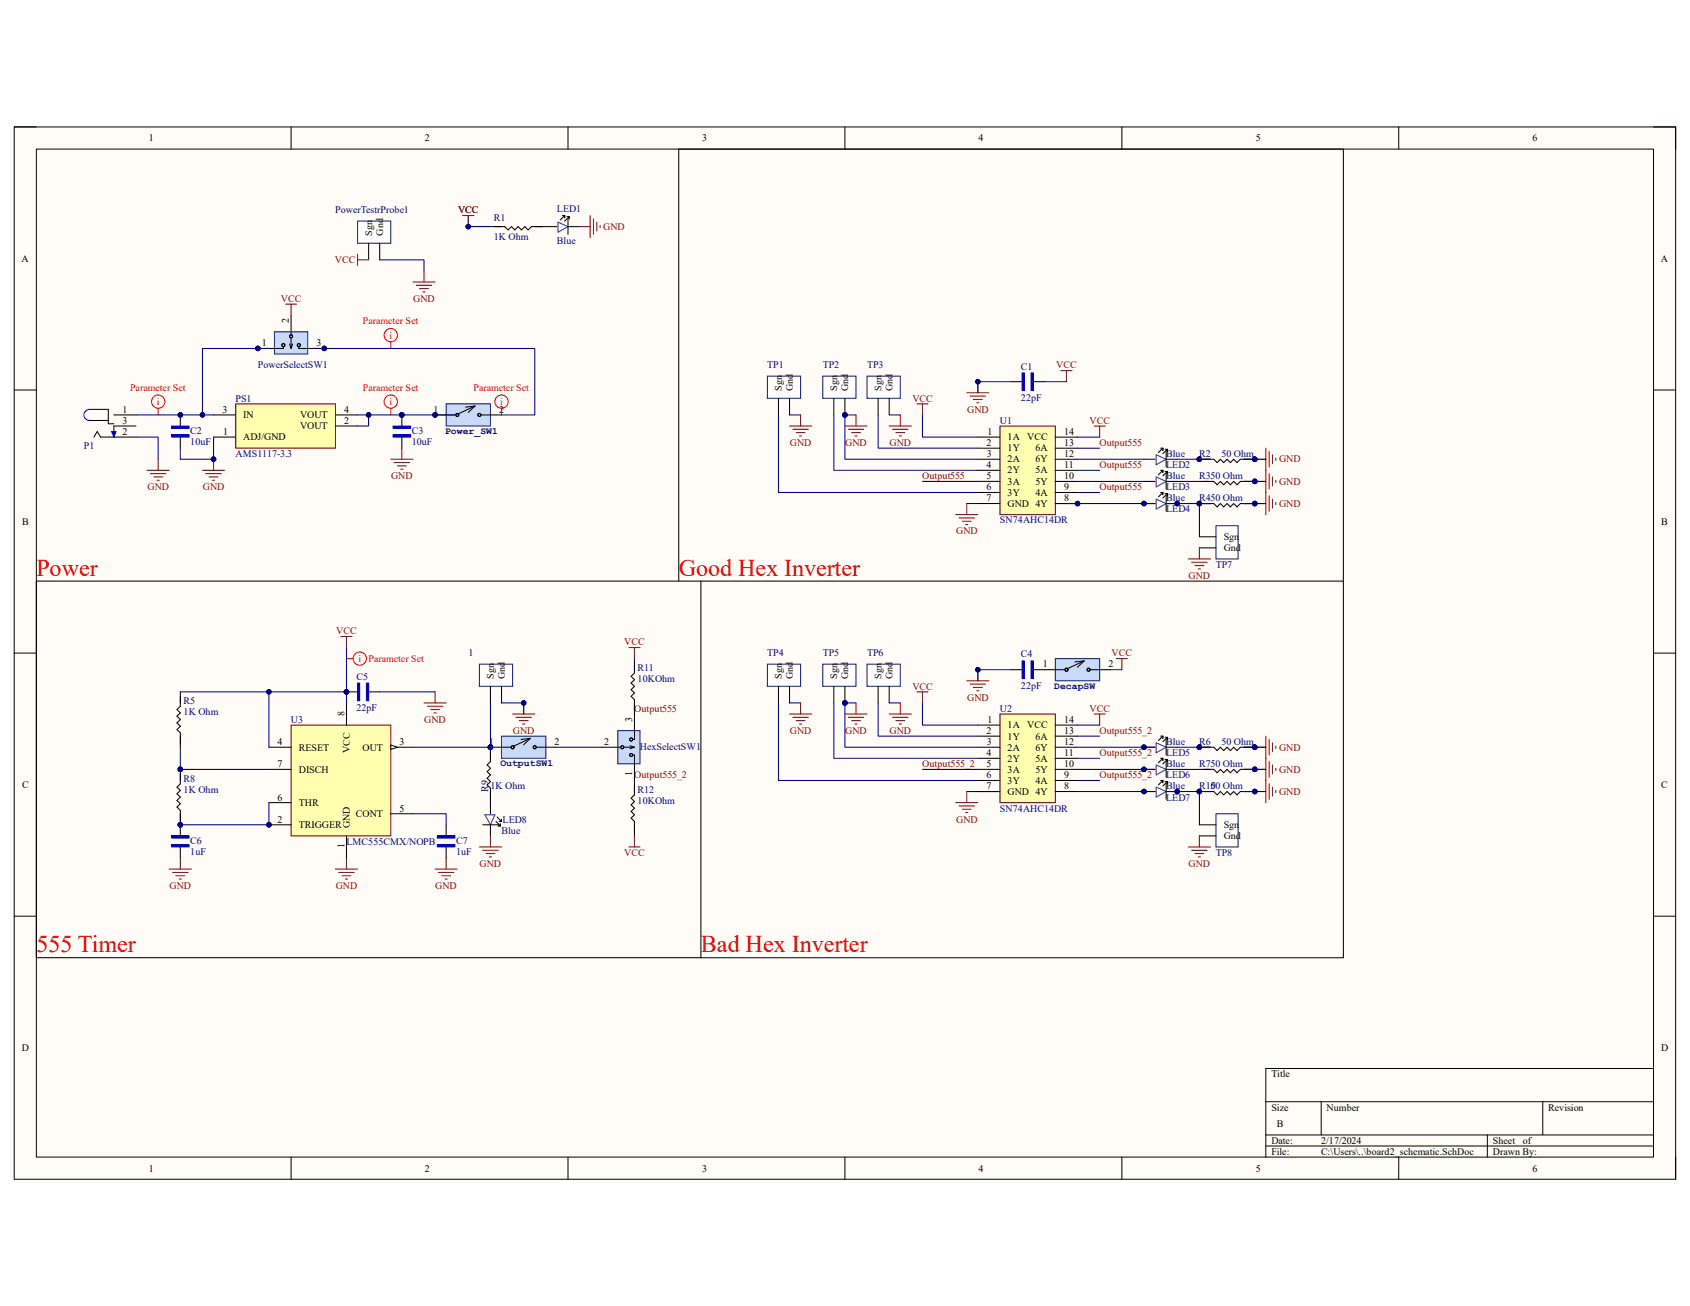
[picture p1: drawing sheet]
<svg xmlns="http://www.w3.org/2000/svg" width="279mm" height="216mm" viewBox="0 0 279 216" stroke-linecap="round" stroke-linejoin="round" font-family="sans-serif">
<defs><g id="words">
<g font-size="4" fill="#f00">
<text x="6" y="95.2">Power</text>
<text x="112.2" y="95.2">Good Hex Inverter</text>
<text x="6" y="157.4">555 Timer</text>
<text x="115.9" y="157.4">Bad Hex Inverter</text>
</g>
<g font-size="1.7">
<text x="24.6" y="23.4">1</text>
<text x="70.2" y="23.4">2</text>
<text x="116.1" y="23.4">3</text>
<text x="161.8" y="23.4">4</text>
<text x="207.6" y="23.4">5</text>
<text x="253.4" y="23.4">6</text>
<text x="61.5" y="38.9" transform="rotate(-90 61.5 38.9)">Sgn</text>
<text x="63.3" y="38.9" transform="rotate(-90 63.3 38.9)">Gnd</text>
<text x="3.6" y="43.3">A</text>
<text x="274.6" y="43.3">A</text>
<text x="47.8" y="53.4" transform="rotate(-90 47.8 53.4)">2</text>
<text x="43.3" y="57.2">1</text>
<text x="52.3" y="57.2">3</text>
<text x="129.2" y="64.6" transform="rotate(-90 129.2 64.6)">Sgn</text>
<text x="131.1" y="64.6" transform="rotate(-90 131.1 64.6)">Gnd</text>
<text x="138.4" y="64.6" transform="rotate(-90 138.4 64.6)">Sgn</text>
<text x="140.3" y="64.6" transform="rotate(-90 140.3 64.6)">Gnd</text>
<text x="145.8" y="64.6" transform="rotate(-90 145.8 64.6)">Sgn</text>
<text x="147.6" y="64.6" transform="rotate(-90 147.6 64.6)">Gnd</text>
<text x="20.3" y="71.9">2</text>
<text x="20.3" y="70.1">3</text>
<text x="20.3" y="68.2">1</text>
<text x="36.8" y="68.2">3</text>
<text x="36.9" y="71.9">1</text>
<text x="40.2" y="69.1">IN</text>
<text x="49.6" y="71">VOUT</text>
<text x="49.6" y="69.1">VOUT</text>
<text x="56.9" y="70.1">2</text>
<text x="56.9" y="68.2">4</text>
<text x="71.7" y="68.2">1</text>
<text x="82.5" y="68.2">2</text>
<text x="163.2" y="71.9">1</text>
<text x="175.9" y="71.9">14</text>
<text x="40.2" y="72.8">ADJ/GND</text>
<text x="163.1" y="73.7">2</text>
<text x="163.1" y="77.4">4</text>
<text x="163.2" y="75.6">3</text>
<text x="166.6" y="72.8">1A</text>
<text x="166.6" y="74.6">1Y</text>
<text x="166.6" y="76.5">2A</text>
<text x="169.8" y="72.8">VCC</text>
<text x="171.2" y="76.5">6Y</text>
<text x="171.2" y="74.6">6A</text>
<text x="175.9" y="77.4">11</text>
<text x="175.9" y="75.6">12</text>
<text x="175.9" y="73.7">13</text>
<text x="163.1" y="81">6</text>
<text x="163.1" y="82.9">7</text>
<text x="163.1" y="79.2">5</text>
<text x="166.6" y="78.3">2Y</text>
<text x="166.6" y="80.1">3A</text>
<text x="166.6" y="82">3Y</text>
<text x="166.6" y="83.8">GND 4Y</text>
<text x="171.2" y="82">4A</text>
<text x="171.2" y="80.1">5Y</text>
<text x="171.2" y="78.3">5A</text>
<text x="175.9" y="82.9">8</text>
<text x="175.9" y="81">9</text>
<text x="175.9" y="79.2">10</text>
<text x="3.6" y="86.7">B</text>
<text x="202.3" y="89.3">Sgn</text>
<text x="274.7" y="86.7">B</text>
<text x="202.3" y="91.1">Gnd</text>
<text x="81.7" y="112.2" transform="rotate(-90 81.7 112.2)">Sgn</text>
<text x="83.5" y="112.2" transform="rotate(-90 83.5 112.2)">Gnd</text>
<text x="129.2" y="112.2" transform="rotate(-90 129.2 112.2)">Sgn</text>
<text x="131.1" y="112.2" transform="rotate(-90 131.1 112.2)">Gnd</text>
<text x="138.4" y="112.2" transform="rotate(-90 138.4 112.2)">Sgn</text>
<text x="140.3" y="112.2" transform="rotate(-90 140.3 112.2)">Gnd</text>
<text x="145.8" y="112.2" transform="rotate(-90 145.8 112.2)">Sgn</text>
<text x="147.6" y="112.2" transform="rotate(-90 147.6 112.2)">Gnd</text>
<text x="172.4" y="110.3">1</text>
<text x="183.3" y="110.3">2</text>
<text x="56.9" y="118.4" transform="rotate(-90 56.9 118.4)">8</text>
<text x="104.5" y="119.3" transform="rotate(-90 104.5 119.3)">3</text>
<text x="163.2" y="119.5">1</text>
<text x="175.9" y="119.5">14</text>
<text x="45.9" y="123.1">4</text>
<text x="49.4" y="124.1">RESET</text>
<text x="57.8" y="124.5" transform="rotate(-90 57.8 124.5)">VCC</text>
<text x="59.9" y="124.1">OUT</text>
<text x="66" y="123.1">3</text>
<text x="80.8" y="123.1">1</text>
<text x="91.7" y="123.1">2</text>
<text x="99.9" y="123.1">2</text>
<text x="163.1" y="121.3">2</text>
<text x="163.1" y="125">4</text>
<text x="163.2" y="123.1">3</text>
<text x="166.6" y="120.4">1A</text>
<text x="166.6" y="122.3">1Y</text>
<text x="166.6" y="124.1">2A</text>
<text x="166.6" y="125.9">2Y</text>
<text x="169.8" y="120.4">VCC</text>
<text x="171.2" y="125.9">5A</text>
<text x="171.2" y="124.1">6Y</text>
<text x="171.2" y="122.3">6A</text>
<text x="175.9" y="125">11</text>
<text x="175.9" y="123.1">12</text>
<text x="175.9" y="121.3">13</text>
<text x="3.6" y="130.3">C</text>
<text x="45.9" y="126.8">7</text>
<text x="49.4" y="127.7">DISCH</text>
<text x="104.5" y="128.4" transform="rotate(-90 104.5 128.4)">1</text>
<text x="163.1" y="128.7">6</text>
<text x="163.1" y="130.5">7</text>
<text x="163.1" y="126.8">5</text>
<text x="166.6" y="127.7">3A</text>
<text x="166.6" y="129.6">3Y</text>
<text x="166.6" y="131.4">GND 4Y</text>
<text x="171.2" y="129.6">4A</text>
<text x="171.2" y="127.7">5Y</text>
<text x="175.9" y="130.5">8</text>
<text x="175.9" y="128.7">9</text>
<text x="175.9" y="126.8">10</text>
<text x="274.7" y="130.3">C</text>
<text x="45.9" y="132.3">6</text>
<text x="45.9" y="136">2</text>
<text x="49.4" y="133.2">THR</text>
<text x="49.4" y="136.9">TRIGGER</text>
<text x="57.8" y="136.9" transform="rotate(-90 57.8 136.9)">GND</text>
<text x="58.8" y="135">CONT</text>
<text x="66" y="134.2">5</text>
<text x="202.3" y="136.9">Sgn</text>
<text x="56.9" y="140.2" transform="rotate(-90 56.9 140.2)">1</text>
<text x="202.3" y="138.7">Gnd</text>
<text x="3.6" y="173.7">D</text>
<text x="274.6" y="173.7">D</text>
<text x="210.2" y="178.1">Title</text>
<text x="210.2" y="183.6">Size</text>
<text x="219.3" y="183.6">Number</text>
<text x="256" y="183.6">Revision</text>
<text x="210.2" y="189.1">Date:</text>
<text x="210.2" y="190.9">File:</text>
<text x="211.1" y="186.4">B</text>
<text x="218.4" y="189.1">2/17/2024</text>
<text x="218.4" y="190.9">C:\Users\..\board2_schematic.SchDoc</text>
<text x="246.8" y="189.1">Sheet</text>
<text x="246.8" y="190.9">Drawn By:</text>
<text x="251.8" y="189.1">of</text>
<text x="24.6" y="193.7">1</text>
<text x="70.2" y="193.7">2</text>
<text x="116.1" y="193.7">3</text>
<text x="161.8" y="193.7">4</text>
<text x="207.6" y="193.7">5</text>
<text x="253.4" y="193.7">6</text>
</g>
<g font-size="1.7" fill="#000080">
<text x="55.4" y="35.3">PowerTestrProbe1</text>
<text x="92.1" y="35.1">LED1</text>
<text x="81.6" y="39.7">1K Ohm</text>
<text x="81.6" y="36.5">R1</text>
<text x="92.1" y="40.4">Blue</text>
<text x="42.6" y="60.9">PowerSelectSW1</text>
<text x="126.8" y="60.9">TP1</text>
<text x="136" y="60.9">TP2</text>
<text x="143.3" y="60.9">TP3</text>
<text x="168.8" y="61.1">C1</text>
<text x="31.5" y="71.7">C2</text>
<text x="38.9" y="66.4">PS1</text>
<text x="68.1" y="71.7">C3</text>
<text x="165.3" y="70.1">U1</text>
<text x="168.8" y="66.2">22pF</text>
<text x="13.9" y="74.3">P1</text>
<text x="31.5" y="73.5">10uF</text>
<text x="38.9" y="75.6">AMS1117-3.3</text>
<text x="68.1" y="73.5">10uF</text>
<text x="192.8" y="75.6">Blue</text>
<text x="192.8" y="77.4">LED2</text>
<text x="198.2" y="75.6">R2</text>
<text x="201.9" y="75.6">50 Ohm</text>
<text x="192.8" y="79.2">Blue</text>
<text x="192.8" y="81">LED3</text>
<text x="192.8" y="82.9">Blue</text>
<text x="198.2" y="79.2">R350 Ohm</text>
<text x="198.2" y="82.9">R450 Ohm</text>
<text x="165.3" y="86.5">SN74AHC14DR</text>
<text x="192.8" y="84.7">LED4</text>
<text x="201" y="93.9">TP7</text>
<text x="58.9" y="112.4">C5</text>
<text x="77.4" y="108.5">1</text>
<text x="105.4" y="112.7">10KOhm</text>
<text x="105.4" y="110.9">R11</text>
<text x="126.8" y="108.5">TP4</text>
<text x="136" y="108.5">TP5</text>
<text x="143.3" y="108.5">TP6</text>
<text x="168.8" y="113.8">22pF</text>
<text x="168.8" y="108.7">C4</text>
<text x="30.4" y="118.2">1K Ohm</text>
<text x="30.4" y="116.4">R5</text>
<text x="48.1" y="119.5">U3</text>
<text x="58.9" y="117.5">22pF</text>
<text x="165.3" y="117.6">U2</text>
<text x="105.8" y="123.9">HexSelectSW1</text>
<text x="192.8" y="123.1">Blue</text>
<text x="192.8" y="125">LED5</text>
<text x="198.2" y="123.1">R6</text>
<text x="201.9" y="123.1">50 Ohm</text>
<text x="30.4" y="131">1K Ohm</text>
<text x="30.4" y="129.2">R8</text>
<text x="80.7" y="130.9" transform="rotate(-90 80.7 130.9)">R9</text>
<text x="81.1" y="130.5">1K Ohm</text>
<text x="105.4" y="131">R12</text>
<text x="192.8" y="126.8">Blue</text>
<text x="192.8" y="128.7">LED6</text>
<text x="192.8" y="130.5">Blue</text>
<text x="198.2" y="126.8">R750 Ohm</text>
<text x="198.2" y="130.5">R10</text>
<text x="200.1" y="130.5">50 Ohm</text>
<text x="82.9" y="137.8">Blue</text>
<text x="83.1" y="136">LED8</text>
<text x="105.4" y="132.8">10KOhm</text>
<text x="165.3" y="134.2">SN74AHC14DR</text>
<text x="192.8" y="132.3">LED7</text>
<text x="31.5" y="141.3">1uF</text>
<text x="31.5" y="139.4">C6</text>
<text x="57.3" y="139.7">LMC555CMX/NOPB</text>
<text x="75.4" y="141.3">1uF</text>
<text x="75.4" y="139.4">C7</text>
<text x="201" y="141.5">TP8</text>
</g>
<g font-size="1.7" fill="#800000">
<text x="75.7" y="35.3">VCC</text>
<text x="99.7" y="38">GND</text>
<text x="55.4" y="43.5">VCC</text>
<text x="46.4" y="49.9">VCC</text>
<text x="68.3" y="49.9">GND</text>
<text x="174.6" y="60.9">VCC</text>
<text x="150.8" y="66.4">VCC</text>
<text x="159.9" y="68.2">GND</text>
<text x="180.1" y="70.1">VCC</text>
<text x="130.6" y="73.7">GND</text>
<text x="139.7" y="73.7">GND</text>
<text x="147.1" y="73.7">GND</text>
<text x="181.8" y="73.7">Output555</text>
<text x="181.8" y="77.4">Output555</text>
<text x="211.5" y="76.5">GND</text>
<text x="24.4" y="81">GND</text>
<text x="33.5" y="81">GND</text>
<text x="64.6" y="79.2">GND</text>
<text x="152.5" y="79.2">Output555</text>
<text x="181.8" y="81">Output555</text>
<text x="211.5" y="80.1">GND</text>
<text x="211.5" y="83.8">GND</text>
<text x="158.1" y="88.3">GND</text>
<text x="196.5" y="95.7">GND</text>
<text x="55.6" y="104.9">VCC</text>
<text x="103.2" y="106.7">VCC</text>
<text x="183.8" y="108.5">VCC</text>
<text x="70.1" y="119.5">GND</text>
<text x="104.9" y="117.6">Output555</text>
<text x="150.8" y="114">VCC</text>
<text x="159.9" y="115.8">GND</text>
<text x="180.1" y="117.6">VCC</text>
<text x="84.8" y="121.3">GND</text>
<text x="130.6" y="121.3">GND</text>
<text x="139.7" y="121.3">GND</text>
<text x="147.1" y="121.3">GND</text>
<text x="181.8" y="121.3">Output555_2</text>
<text x="181.8" y="125">Output555_2</text>
<text x="211.5" y="124.1">GND</text>
<text x="104.9" y="128.7">Output555_2</text>
<text x="152.5" y="126.8">Output555_2</text>
<text x="181.8" y="128.7">Output555_2</text>
<text x="211.5" y="127.7">GND</text>
<text x="211.5" y="131.4">GND</text>
<text x="158.1" y="136">GND</text>
<text x="79.3" y="143.3">GND</text>
<text x="103.2" y="141.5">VCC</text>
<text x="196.5" y="143.3">GND</text>
<text x="28" y="147">GND</text>
<text x="55.5" y="147">GND</text>
<text x="72" y="147">GND</text>
</g>
<g font-size="1.7" fill="#f00">
<text x="60" y="53.6">Parameter Set</text>
<text x="64.4" y="56">i</text>
<text x="21.5" y="64.6">Parameter Set</text>
<text x="60" y="64.6">Parameter Set</text>
<text x="78.3" y="64.6">Parameter Set</text>
<text x="25.9" y="66.9">i</text>
<text x="64.4" y="66.9">i</text>
<text x="82.7" y="66.9">i</text>
<text x="59.3" y="109.4">i</text>
<text x="60.9" y="109.4">Parameter Set</text>
</g>
<g font-size="1.6" fill="#000080">
<text x="73.6" y="71.8">Power_SW1</text>
<text x="174.3" y="113.9">DecapSW</text>
<text x="82.7" y="126.7">OutputSW1</text>
</g>
</g></defs>
<path d="M2.3 21h274.7v173.9h-274.7z" fill-rule="evenodd" fill="#fffcf8"/>
<path d="M2.3 21h274.7v173.9h-274.7z" fill="none" stroke="#000" stroke-width=".17"/>
<path d="M6 24.6h267.4v166.7h-267.4z" fill-rule="evenodd" fill="#fffcf8"/>
<g fill="none" stroke="#000" stroke-width=".17">
<path d="M2.3 21h3.7M6 24.6h267.4v166.7h-267.4zM48.1 21v3.6M93.9 21v3.6M139.7 21v3.6M185.5 21v3.6M231.2 21v3.6M273.4 21h3.6v3.6M2.3 64.5h3.7M273.4 64.5h3.6M2.3 108h3.7M273.4 108h3.6"/>
<path d="M2.3 151.5h3.7M273.4 151.5h3.6M273.4 176.6h-64.1v14.7M48.1 191.3v3.6M93.9 191.3v3.6M139.7 191.3v3.6M185.5 191.3v3.6M209.3 182.1h64.1M209.3 187.6h64.1M209.3 189.5h64.1M218.4 182.1v5.5M231.2 191.3v3.6"/>
<path d="M245.9 187.6v3.7M255.1 182.1v5.5M277 191.3v3.6"/>
</g>
<circle cx="178.1" cy="83.2" r=".37" fill="#000080"/>
<circle cx="178.1" cy="83.2" r=".37" fill="none" stroke="#000080" stroke-width=".17"/>
<path d="M165.3 70.4h9.2v14.7h-9.2z" fill-rule="evenodd" fill="#ffffb0"/>
<path d="M165.3 70.4h9.2v14.7h-9.2z" fill="none" stroke="#600" stroke-width=".17"/>
<path d="M161.7 72.3h3.6M161.7 74.1h3.6M161.7 75.9h3.6M161.7 77.8h3.6M161.7 79.6h3.6M161.7 81.4h3.6M161.7 83.2h3.6M174.5 83.2h3.6" fill="none" stroke="#000" stroke-width=".17"/>
<circle cx="178.1" cy="83.2" r=".37" fill="#000080"/>
<circle cx="178.1" cy="83.2" r=".37" fill="none" stroke="#000080" stroke-width=".17"/>
<path d="M174.5 79.6h3.6M174.5 77.8h3.6M174.5 75.9h3.6M174.5 74.1h3.6M174.5 72.3h3.6M174.5 81.4h3.6M29.8 114.4v2.4l-.5 .5 .5 .6-.5 .5 .5 .6-.5 .5 .5 .6-.5 .5 .5 .5v2.4" fill="none" stroke="#000" stroke-width=".17"/>
<circle cx="29.8" cy="127.2" r=".37" fill="#000080"/>
<circle cx="29.8" cy="127.2" r=".37" fill="none" stroke="#000080" stroke-width=".17"/>
<circle cx="29.8" cy="136.3" r=".37" fill="#000080"/>
<circle cx="29.8" cy="136.3" r=".37" fill="none" stroke="#000080" stroke-width=".17"/>
<path d="M29.8 127.2v2.4l-.5 .5 .5 .6-.5 .5 .5 .6-.5 .5 .5 .6-.5 .5 .5 .6v1.8" fill="none" stroke="#000" stroke-width=".17"/>
<circle cx="29.8" cy="127.2" r=".37" fill="#000080"/>
<circle cx="29.8" cy="127.2" r=".37" fill="none" stroke="#000080" stroke-width=".17"/>
<path d="M29.8 134.5v1.9" fill="none" stroke="#000" stroke-width=".17"/>
<circle cx="29.8" cy="136.3" r=".37" fill="#000080"/>
<circle cx="29.8" cy="136.3" r=".37" fill="none" stroke="#000080" stroke-width=".17"/>
<g fill="none" stroke="#f00" stroke-width=".17">
<path d="M57.3 108.9h1.1"/>
<circle cx="59.5" cy="108.9" r="1.1"/>
</g>
<circle cx="29.8" cy="136.3" r=".37" fill="#000080"/>
<circle cx="29.8" cy="136.3" r=".37" fill="none" stroke="#000080" stroke-width=".17"/>
<path d="M28.3 138.4h3M28.3 139.8h3" fill="none" stroke="#00f" stroke-width=".37"/>
<path d="M28.3 138.2h3v.3h-3zM28.3 139.6h3v.4h-3z" fill="none" stroke="#00f" stroke-width=".17"/>
<path d="M29.8 136.4v1.8" fill="none" stroke="#000" stroke-width=".17"/>
<circle cx="29.8" cy="136.3" r=".37" fill="#000080"/>
<circle cx="29.8" cy="136.3" r=".37" fill="none" stroke="#000080" stroke-width=".17"/>
<path d="M29.8 140v1.8" fill="none" stroke="#000" stroke-width=".17"/>
<g fill="none" stroke="#800000" stroke-width=".17">
<path d="M28 143.7h3.6M28.5 144.2h2.6M29.1 144.8h1.4M29.6 145.3h.4M29.8 141.8v1.9M55.5 143.7h3.6M56 144.2h2.6M56.5 144.8h1.5M57.1 145.3h.4M57.3 141.8v1.9M71.9 143.7h3.7M72.5 144.2h2.5"/>
<path d="M73 144.8h1.5M73.6 145.3h.3M73.8 141.8v1.9"/>
</g>
<circle cx="57.3" cy="114.4" r=".37" fill="#000080"/>
<circle cx="57.3" cy="114.4" r=".37" fill="none" stroke="#000080" stroke-width=".17"/>
<path d="M59.3 112.9v2.9M60.8 112.9v2.9" fill="none" stroke="#00f" stroke-width=".37"/>
<path d="M59.1 112.9h.4v2.9h-.4zM60.6 112.9h.3v2.9h-.3z" fill="none" stroke="#00f" stroke-width=".17"/>
<path d="M57.3 114.4h1.8M60.9 114.4h1.9" fill="none" stroke="#000" stroke-width=".17"/>
<circle cx="57.3" cy="114.4" r=".37" fill="#000080"/>
<circle cx="57.3" cy="114.4" r=".37" fill="none" stroke="#000080" stroke-width=".17"/>
<path d="M72.3 138.4h2.9M72.3 139.8h2.9" fill="none" stroke="#00f" stroke-width=".37"/>
<path d="M72.3 138.2h2.9v.3h-2.9zM72.3 139.6h2.9v.4h-2.9z" fill="none" stroke="#00f" stroke-width=".17"/>
<path d="M73.8 136.4v1.8M73.8 140v1.8" fill="none" stroke="#000" stroke-width=".17"/>
<circle cx="81.1" cy="123.5" r=".37" fill="#000080"/>
<circle cx="81.1" cy="123.5" r=".37" fill="none" stroke="#000080" stroke-width=".17"/>
<path d="M82.9 121.7h7.3v3.7h-7.3z" fill-rule="evenodd" fill="#c9daf8"/>
<path d="M82.9 121.7h7.3v3.7h-7.3z" fill="none" stroke="#073763" stroke-width=".17"/>
<path d="M81.1 123.5h1.8" fill="none" stroke="#000" stroke-width=".17"/>
<circle cx="81.1" cy="123.5" r=".37" fill="#000080"/>
<circle cx="81.1" cy="123.5" r=".37" fill="none" stroke="#000080" stroke-width=".17"/>
<g fill="none" stroke="#000" stroke-width=".17">
<path d="M82.9 123.5h1.5M87.7 122.1l-2.8 1.2M87.7 122.1l-1.6 .1M87.7 122.1l-1.1 1M88.8 123.5h3.3"/>
<circle cx="84.7" cy="123.5" r=".25"/>
<circle cx="88.4" cy="123.5" r=".25"/>
</g>
<path d="M70.1 116.2h3.7M70.6 116.8h2.6M71.2 117.3h1.5M71.7 117.9h.4M71.9 114.4v1.8" fill="none" stroke="#800000" stroke-width=".17"/>
<path d="M39 66.8h16.4v7.3h-16.4z" fill-rule="evenodd" fill="#ffffb0"/>
<path d="M39 66.8h16.4v7.3h-16.4z" fill="none" stroke="#800000" stroke-width=".17"/>
<path d="M35.3 68.6h3.7M35.3 72.3h3.7M55.4 70.4h3.7M55.4 68.6h3.7" fill="none" stroke="#000" stroke-width=".17"/>
<circle cx="29.8" cy="68.6" r=".37" fill="#000080"/>
<circle cx="29.8" cy="68.6" r=".37" fill="none" stroke="#000080" stroke-width=".17"/>
<path d="M28.3 70.6h3M28.3 72.1h3" fill="none" stroke="#00f" stroke-width=".37"/>
<path d="M28.3 70.4h3v.4h-3zM28.3 71.9h3v.4h-3z" fill="none" stroke="#00f" stroke-width=".17"/>
<path d="M29.8 68.6v1.8" fill="none" stroke="#000" stroke-width=".17"/>
<circle cx="29.8" cy="68.6" r=".37" fill="#000080"/>
<circle cx="29.8" cy="68.6" r=".37" fill="none" stroke="#000080" stroke-width=".17"/>
<path d="M29.8 72.3v1.8" fill="none" stroke="#000" stroke-width=".17"/>
<circle cx="66.4" cy="68.6" r=".37" fill="#000080"/>
<circle cx="66.4" cy="68.6" r=".37" fill="none" stroke="#000080" stroke-width=".17"/>
<path d="M65 70.6h2.9M65 72.1h2.9" fill="none" stroke="#00f" stroke-width=".37"/>
<path d="M65 70.4h2.9v.4h-2.9zM65 71.9h2.9v.4h-2.9z" fill="none" stroke="#00f" stroke-width=".17"/>
<path d="M66.4 68.6v1.8" fill="none" stroke="#000" stroke-width=".17"/>
<circle cx="66.4" cy="68.6" r=".37" fill="#000080"/>
<circle cx="66.4" cy="68.6" r=".37" fill="none" stroke="#000080" stroke-width=".17"/>
<path d="M66.4 72.3v1.8" fill="none" stroke="#000" stroke-width=".17"/>
<path d="M33.5 77.7h3.6M34 78.3h2.6M34.6 78.8h1.4M35.1 79.4h.4M35.3 75.9v1.8" fill="none" stroke="#800000" stroke-width=".17"/>
<circle cx="35.3" cy="75.9" r=".37" fill="#000080"/>
<circle cx="35.3" cy="75.9" r=".37" fill="none" stroke="#000080" stroke-width=".17"/>
<path d="M18.5 71.3h.7l-.4 1z" fill="#00f"/>
<path d="M14.8 67.7a.92 .92 0 0 0-.9 .9 .92 .92 0 0 0 .9 .9M18.5 71.3h.7l-.4 1z" fill="none" stroke="#00f" stroke-width=".17"/>
<path d="M14.8 67.7h3.1v2.4h.9M14.8 69.5h3.1M15.5 72.3l.6-1 .5 1h5.9M18.8 68.6h3.7M22.5 70.4h-3.7v1.9" fill="none" stroke="#000" stroke-width=".17"/>
<path d="M24.3 77.7h3.7M24.9 78.3h2.5M25.4 78.8h1.5M26 79.4h.3M26.1 75.9v1.8M64.6 75.9h3.7M65.2 76.5h2.5M65.7 77h1.5M66.3 77.6h.3M66.4 74.1v1.8" fill="none" stroke="#800000" stroke-width=".17"/>
<circle cx="71.9" cy="68.6" r=".37" fill="#000080"/>
<circle cx="71.9" cy="68.6" r=".37" fill="none" stroke="#000080" stroke-width=".17"/>
<path d="M73.8 66.8h7.3v3.6h-7.3z" fill-rule="evenodd" fill="#c9daf8"/>
<path d="M73.8 66.8h7.3v3.6h-7.3z" fill="none" stroke="#073763" stroke-width=".17"/>
<path d="M71.9 68.6h1.9" fill="none" stroke="#000" stroke-width=".17"/>
<circle cx="71.9" cy="68.6" r=".37" fill="#000080"/>
<circle cx="71.9" cy="68.6" r=".37" fill="none" stroke="#000080" stroke-width=".17"/>
<g fill="none" stroke="#000" stroke-width=".17">
<path d="M73.8 68.6h1.4M78.5 67.1l-2.7 1.3M78.5 67.1l-1.5 .2M78.5 67.1l-1.1 1.1M79.6 68.6h3.3"/>
<circle cx="75.6" cy="68.6" r=".25"/>
<circle cx="79.3" cy="68.6" r=".25"/>
</g>
<g fill="none" stroke="#f00" stroke-width=".17">
<path d="M26.1 67.5v1.1M64.6 67.5v1.1M82.9 67.5v1.1"/>
<circle cx="26.2" cy="66.4" r="1.1"/>
<circle cx="64.6" cy="66.4" r="1.1"/>
<circle cx="82.9" cy="66.4" r="1.1"/>
</g>
<path d="M59.1 36.5h5.5v3.7h-5.5z" fill-rule="evenodd" fill="#fff"/>
<path d="M59.1 36.5h5.5v3.7h-5.5z" fill="none" stroke="#073763" stroke-width=".17"/>
<path d="M60.9 40.2v2.8M62.8 40.2v2.8" fill="none" stroke="#000" stroke-width=".17"/>
<path d="M68.3 46.6h3.6M68.8 47.2h2.6M69.4 47.7h1.4M69.9 48.3h.4M70.1 44.8v1.8" fill="none" stroke="#800000" stroke-width=".17"/>
<circle cx="44.5" cy="136.3" r=".37" fill="#000080"/>
<circle cx="44.5" cy="136.3" r=".37" fill="none" stroke="#000080" stroke-width=".17"/>
<path d="M48.1 119.9h16.5v18.3h-16.5z" fill-rule="evenodd" fill="#ffffb0"/>
<path d="M48.1 119.9h16.5v18.3h-16.5z" fill="none" stroke="#600" stroke-width=".17"/>
<path d="M57.3 116.2v3.7M44.5 123.5h3.6M44.5 132.7h3.6M44.5 136.4h3.6M64.6 134.5h3.7" fill="none" stroke="#000" stroke-width=".17"/>
<circle cx="44.5" cy="136.3" r=".37" fill="#000080"/>
<circle cx="44.5" cy="136.3" r=".37" fill="none" stroke="#000080" stroke-width=".17"/>
<path d="M44.5 127.2h3.6M57.3 138.2v3.6M64.6 123.5h3.7" fill="none" stroke="#000" stroke-width=".17"/>
<path d="M64.6 123.2l1.1 .3-1.1 .4z" fill="#f8fcff"/>
<path d="M167.2 63.1h1.8M170.8 63.1h1.8M64.6 123.2l1.1 .3-1.1 .4z" fill="none" stroke="#000" stroke-width=".17"/>
<path d="M159.8 64.9h3.7M160.4 65.5h2.5M160.9 66h1.5M161.5 66.6h.3M161.7 63.1v1.8M158 85.1h3.7M158.5 85.6h2.6M159.1 86.2h1.5M159.6 86.7h.4M159.8 83.2v1.9" fill="none" stroke="#800000" stroke-width=".17"/>
<path d="M169.2 61.6v3M170.6 61.6v3" fill="none" stroke="#00f" stroke-width=".37"/>
<path d="M169 61.6h.3v3h-.3zM170.4 61.6h.4v3h-.4z" fill="none" stroke="#00f" stroke-width=".17"/>
<circle cx="161.7" cy="63.1" r=".37" fill="#000080"/>
<circle cx="161.7" cy="63.1" r=".37" fill="none" stroke="#000080" stroke-width=".17"/>
<g fill="none" stroke="#800000" stroke-width=".17">
<path d="M151.6 66.8h1.8M152.5 66.8v1.8M175.4 61.3h1.8M176.3 61.3v1.8M180.9 70.4h1.8M181.8 70.4v1.9M207.4 79.6h1.9M209.3 77.8v3.6M209.8 78.3v2.6M210.4 78.8v1.5M210.9 79.4v.4M56.4 105.2h1.8"/>
<path d="M57.3 105.2v1.9"/>
</g>
<circle cx="207.4" cy="79.6" r=".37" fill="#000080"/>
<circle cx="207.4" cy="79.6" r=".37" fill="none" stroke="#000080" stroke-width=".17"/>
<circle cx="198.3" cy="75.9" r=".37" fill="#000080"/>
<circle cx="198.3" cy="75.9" r=".37" fill="none" stroke="#000080" stroke-width=".17"/>
<circle cx="207.4" cy="75.9" r=".37" fill="#000080"/>
<circle cx="207.4" cy="75.9" r=".37" fill="none" stroke="#000080" stroke-width=".17"/>
<path d="M198.3 75.9h2.4l.5 .6 .6-.6 .5 .6 .6-.6 .5 .6 .6-.6 .5 .6 .6-.6h1.8" fill="none" stroke="#000" stroke-width=".17"/>
<circle cx="198.3" cy="75.9" r=".37" fill="#000080"/>
<circle cx="198.3" cy="75.9" r=".37" fill="none" stroke="#000080" stroke-width=".17"/>
<path d="M205.6 75.9h1.8" fill="none" stroke="#000" stroke-width=".17"/>
<circle cx="207.4" cy="75.9" r=".37" fill="#000080"/>
<circle cx="207.4" cy="75.9" r=".37" fill="none" stroke="#000080" stroke-width=".17"/>
<path d="M207.4 75.9h1.9M209.3 74.1v3.7M209.8 74.6v2.6M210.4 75.2v1.5M210.9 75.7v.4" fill="none" stroke="#800000" stroke-width=".17"/>
<circle cx="207.4" cy="75.9" r=".37" fill="#000080"/>
<circle cx="207.4" cy="75.9" r=".37" fill="none" stroke="#000080" stroke-width=".17"/>
<path d="M143.3 62.2h5.5v3.6h-5.5z" fill-rule="evenodd" fill="#fff"/>
<path d="M143.3 62.2h5.5v3.6h-5.5z" fill="none" stroke="#073763" stroke-width=".17"/>
<path d="M145.2 65.8v2.8M147 65.8v2.8" fill="none" stroke="#000" stroke-width=".17"/>
<circle cx="139.7" cy="68.6" r=".37" fill="#000080"/>
<circle cx="139.7" cy="68.6" r=".37" fill="none" stroke="#000080" stroke-width=".17"/>
<path d="M136 62.2h5.5v3.6h-5.5z" fill-rule="evenodd" fill="#fff"/>
<path d="M136 62.2h5.5v3.6h-5.5z" fill="none" stroke="#073763" stroke-width=".17"/>
<path d="M137.9 65.8v2.8M139.7 65.8v2.8" fill="none" stroke="#000" stroke-width=".17"/>
<circle cx="139.7" cy="68.6" r=".37" fill="#000080"/>
<circle cx="139.7" cy="68.6" r=".37" fill="none" stroke="#000080" stroke-width=".17"/>
<g fill="none" stroke="#800000" stroke-width=".17">
<path d="M139.7 70.4h3.6M140.2 71h2.6M140.8 71.5h1.5M141.3 72.1h.4M141.5 68.6v1.8M147 70.4h3.7M147.6 71h2.5M148.1 71.5h1.5M148.7 72.1h.3M148.8 68.6v1.8M207.4 83.2h1.9M209.3 81.4v3.7"/>
<path d="M209.8 82v2.5M210.4 82.5v1.5M210.9 83.1v.3"/>
</g>
<circle cx="207.4" cy="83.2" r=".37" fill="#000080"/>
<circle cx="207.4" cy="83.2" r=".37" fill="none" stroke="#000080" stroke-width=".17"/>
<path d="M126.9 62.2h5.5v3.6h-5.5z" fill-rule="evenodd" fill="#fff"/>
<path d="M126.9 62.2h5.5v3.6h-5.5z" fill="none" stroke="#073763" stroke-width=".17"/>
<path d="M128.7 65.8v2.8M130.5 65.8v2.8" fill="none" stroke="#000" stroke-width=".17"/>
<path d="M130.5 70.4h3.7M131.1 71h2.5M131.6 71.5h1.5M132.2 72.1h.3M132.4 68.6v1.8" fill="none" stroke="#800000" stroke-width=".17"/>
<path d="M165.3 118h9.2v14.7h-9.2z" fill-rule="evenodd" fill="#ffffb0"/>
<path d="M165.3 118h9.2v14.7h-9.2z" fill="none" stroke="#600" stroke-width=".17"/>
<g fill="none" stroke="#000" stroke-width=".17">
<path d="M161.7 119.9h3.6M167.2 110.7h1.8M170.8 110.7h1.8M174.5 119.9h3.6M161.7 121.7h3.6M161.7 123.5h3.6M161.7 125.4h3.6M161.7 127.2h3.6M161.7 129h3.6M161.7 130.9h3.6M174.5 121.7h3.6M174.5 123.5h3.6"/>
<path d="M174.5 125.4h3.6M174.5 127.2h3.6M174.5 129h3.6M174.5 130.9h3.6"/>
</g>
<path d="M159.8 112.5h3.7M160.4 113.1h2.5M160.9 113.6h1.5M161.5 114.2h.3M161.7 110.7v1.8M158 132.7h3.7M158.5 133.2h2.6M159.1 133.8h1.5M159.6 134.3h.4M159.8 130.9v1.8" fill="none" stroke="#800000" stroke-width=".17"/>
<path d="M169.2 109.2v3M170.6 109.2v3" fill="none" stroke="#00f" stroke-width=".37"/>
<path d="M169 109.2h.3v3h-.3zM170.4 109.2h.4v3h-.4z" fill="none" stroke="#00f" stroke-width=".17"/>
<circle cx="161.7" cy="110.7" r=".37" fill="#000080"/>
<circle cx="161.7" cy="110.7" r=".37" fill="none" stroke="#000080" stroke-width=".17"/>
<path d="M151.6 114.4h1.8M152.5 114.4v1.8M180.9 118h1.8M181.8 118v1.9M184.6 108.9h1.8M185.5 108.9v1.8" fill="none" stroke="#800000" stroke-width=".17"/>
<path d="M143.3 109.8h5.5v3.7h-5.5z" fill-rule="evenodd" fill="#fff"/>
<path d="M143.3 109.8h5.5v3.7h-5.5z" fill="none" stroke="#073763" stroke-width=".17"/>
<path d="M145.2 113.5v2.7M147 113.5v2.7" fill="none" stroke="#000" stroke-width=".17"/>
<circle cx="139.7" cy="116.2" r=".37" fill="#000080"/>
<circle cx="139.7" cy="116.2" r=".37" fill="none" stroke="#000080" stroke-width=".17"/>
<path d="M136 109.8h5.5v3.7h-5.5z" fill-rule="evenodd" fill="#fff"/>
<path d="M136 109.8h5.5v3.7h-5.5z" fill="none" stroke="#073763" stroke-width=".17"/>
<path d="M137.9 113.5v2.7M139.7 113.5v2.7" fill="none" stroke="#000" stroke-width=".17"/>
<circle cx="139.7" cy="116.2" r=".37" fill="#000080"/>
<circle cx="139.7" cy="116.2" r=".37" fill="none" stroke="#000080" stroke-width=".17"/>
<path d="M139.7 118h3.6M140.2 118.6h2.6M140.8 119.1h1.5M141.3 119.7h.4M141.5 116.2v1.8M147 118h3.7M147.6 118.6h2.5M148.1 119.1h1.5M148.7 119.7h.3M148.8 116.2v1.8" fill="none" stroke="#800000" stroke-width=".17"/>
<path d="M126.9 109.8h5.5v3.7h-5.5z" fill-rule="evenodd" fill="#fff"/>
<path d="M126.9 109.8h5.5v3.7h-5.5z" fill="none" stroke="#073763" stroke-width=".17"/>
<path d="M104.9 118v2.8M128.7 113.5v2.7M130.5 113.5v2.7M99.4 123.5h2.7M104.9 126.3v2.7" fill="none" stroke="#000" stroke-width=".17"/>
<path d="M130.5 118h3.7M131.1 118.6h2.5M131.6 119.1h1.5M132.2 119.7h.3M132.4 116.2v1.8" fill="none" stroke="#800000" stroke-width=".17"/>
<path d="M102.1 120.8h3.7v5.5h-3.7z" fill-rule="evenodd" fill="#c9daf8"/>
<path d="M102.1 120.8h3.7v5.5h-3.7z" fill="none" stroke="#073763" stroke-width=".17"/>
<g fill="none" stroke="#000" stroke-width=".17">
<path d="M102.1 123.5h.4M103.2 123.5h1.7M104.2 123.3l.7 .2M104.7 124.8h.2v1.5M104.9 120.8v1.4h-.2M104.9 123.5l-.7 .3"/>
<circle cx="102.9" cy="123.5" r=".25"/>
<circle cx="104.3" cy="122.3" r=".25"/>
<circle cx="104.3" cy="124.8" r=".25"/>
<circle cx="104.3" cy="122.2" r=".25"/>
</g>
<path d="M79.3 109.8h5.5v3.7h-5.5z" fill-rule="evenodd" fill="#fff"/>
<path d="M79.3 109.8h5.5v3.7h-5.5z" fill="none" stroke="#073763" stroke-width=".17"/>
<path d="M81.1 113.5v2.7M82.9 113.5v2.7M79.8 136.4h2.6M81.1 132.7v1.8M81.1 136.4v1.8M82 135.8l.7 .7M82.2 135.1l.7 .7M82.4 136.5h.3M82.5 135.8h.4M82.7 136.2v.3M82.9 135.4v.4" fill="none" stroke="#000" stroke-width=".17"/>
<path d="M80.2 134.7h1.6l-.7 1.7z" fill="none" stroke="#1c4587" stroke-width=".17"/>
<circle cx="81.1" cy="123.5" r=".37" fill="#000080"/>
<circle cx="81.1" cy="123.5" r=".37" fill="none" stroke="#000080" stroke-width=".17"/>
<path d="M81.1 123.5v2.4l-.6 .6 .6 .5-.6 .6 .6 .5-.6 .6 .6 .5-.6 .6 .6 .5v1.8" fill="none" stroke="#000" stroke-width=".17"/>
<circle cx="81.1" cy="123.5" r=".37" fill="#000080"/>
<circle cx="81.1" cy="123.5" r=".37" fill="none" stroke="#000080" stroke-width=".17"/>
<path d="M81.1 130.9v1.8" fill="none" stroke="#000" stroke-width=".17"/>
<path d="M84.8 118h3.6M85.3 118.6h2.6M85.8 119.1h1.5M86.4 119.7h.4M86.6 116.2v1.8M81.1 138.2v1.8M79.3 140h3.6M79.8 140.6h2.6M80.4 141.1h1.4M80.9 141.7h.4" fill="none" stroke="#800000" stroke-width=".17"/>
<circle cx="86.6" cy="116.2" r=".37" fill="#000080"/>
<circle cx="86.6" cy="116.2" r=".37" fill="none" stroke="#000080" stroke-width=".17"/>
<path d="M112.2 96.1v-71.5h109.9v133.7h-216.1v-62.2h216.1M115.9 96.1v62.2" fill="none" stroke="#000" stroke-width=".17"/>
<circle cx="42.6" cy="57.6" r=".37" fill="#000080"/>
<circle cx="42.6" cy="57.6" r=".37" fill="none" stroke="#000080" stroke-width=".17"/>
<circle cx="53.6" cy="57.6" r=".37" fill="#000080"/>
<circle cx="53.6" cy="57.6" r=".37" fill="none" stroke="#000080" stroke-width=".17"/>
<path d="M42.6 57.6h2.8" fill="none" stroke="#000" stroke-width=".17"/>
<circle cx="42.6" cy="57.6" r=".37" fill="#000080"/>
<circle cx="42.6" cy="57.6" r=".37" fill="none" stroke="#000080" stroke-width=".17"/>
<path d="M48.1 52.1v2.8M50.9 57.6h2.7" fill="none" stroke="#000" stroke-width=".17"/>
<circle cx="53.6" cy="57.6" r=".37" fill="#000080"/>
<circle cx="53.6" cy="57.6" r=".37" fill="none" stroke="#000080" stroke-width=".17"/>
<path d="M45.4 54.9h5.5v3.6h-5.5z" fill-rule="evenodd" fill="#c9daf8"/>
<path d="M45.4 54.9h5.5v3.6h-5.5z" fill="none" stroke="#073763" stroke-width=".17"/>
<g fill="none" stroke="#000" stroke-width=".17">
<path d="M81.1 37.5h2.4l.5 .5 .6-.5 .5 .5 .6-.5 .5 .5 .6-.5 .5 .5 .6-.5h4.2M93 35.6h.4M93.4 35.6l-.8 .8M93.4 35.6v.4M93.7 35.8h.4M93.9 37.5h1.8M93.9 36.2v2.5M94.1 35.8l-.7 .7M94.1 35.8v.4M46.8 57.4v.2h-1.4M47.9 56.9l.2 .7M48.1 54.9v.3"/>
<path d="M48.1 56v1.6M48.4 56.9l-.3 .7M49.4 57.4v.2h1.5"/>
<circle cx="46.8" cy="57.1" r=".25"/>
<circle cx="48.1" cy="55.6" r=".25"/>
<circle cx="49.4" cy="57.1" r=".25"/>
</g>
<g fill="none" stroke="#f00" stroke-width=".17">
<path d="M64.6 56.5v1.1"/>
<circle cx="64.6" cy="55.4" r="1.1"/>
</g>
<path d="M76.5 35.6h1.8M77.4 35.6v1.9M95.7 37.5h1.9M97.6 35.6v3.7M98.1 36.2v2.5M98.7 36.7v1.5M99.2 37.3v.3M47.2 50.3h1.8M48.1 50.3v1.8M59.1 42v1.9M59.1 43h1.8" fill="none" stroke="#800000" stroke-width=".17"/>
<path d="M92.3 36.7l1.6 .8-1.6 .9z" fill="none" stroke="#1c4587" stroke-width=".17"/>
<circle cx="77.4" cy="37.5" r=".37" fill="#000080"/>
<circle cx="77.4" cy="37.5" r=".37" fill="none" stroke="#000080" stroke-width=".17"/>
<path d="M76.5 35.6h1.8M77.4 35.6v1.9" fill="none" stroke="#800000" stroke-width=".17"/>
<circle cx="77.4" cy="37.5" r=".37" fill="#000080"/>
<circle cx="77.4" cy="37.5" r=".37" fill="none" stroke="#000080" stroke-width=".17"/>
<path d="M174.5 108.9h7.3v3.6h-7.3z" fill-rule="evenodd" fill="#c9daf8"/>
<path d="M174.5 108.9h7.3v3.6h-7.3z" fill="none" stroke="#073763" stroke-width=".17"/>
<g fill="none" stroke="#000" stroke-width=".17">
<path d="M172.6 110.7h3.3M179.2 109.3l-2.7 1.2M179.2 109.3l-1.5 .1M179.2 109.3l-1.1 1M180.3 110.7h3.3"/>
<circle cx="176.3" cy="110.7" r=".25"/>
<circle cx="180" cy="110.7" r=".25"/>
</g>
<path d="M201 86.9h3.7v5.5h-3.7z" fill-rule="evenodd" fill="#fff"/>
<path d="M201 86.9h3.7v5.5h-3.7z" fill="none" stroke="#073763" stroke-width=".17"/>
<g fill="none" stroke="#000" stroke-width=".17">
<path d="M189.1 75.9h1.9M189.1 79.6h1.9M191.9 74.1h.3M191.9 77.8h.3M192.2 74.1l-.7 .7M192.2 74.1v.4M192.2 77.8v.3M192.2 77.8l-.7 .7M192.6 74.3h.4M192.6 77.9h.4M192.8 75.9h1.8M192.8 74.6v2.6"/>
<path d="M192.8 78.3v2.6M192.8 79.6h1.8M193 74.3l-.8 .7M193 74.3v.3M193 77.9v.4M193 77.9l-.8 .8M198.3 88.7h2.7M198.3 90.6h2.7"/>
</g>
<path d="M191.1 75.2l1.7 .7-1.7 .9zM191.1 78.8l1.7 .8-1.7 .9z" fill="none" stroke="#1c4587" stroke-width=".17"/>
<circle cx="207.4" cy="79.6" r=".37" fill="#000080"/>
<circle cx="207.4" cy="79.6" r=".37" fill="none" stroke="#000080" stroke-width=".17"/>
<path d="M198.3 79.6h2.4l.5 .5 .6-.5 .5 .5 .6-.5 .5 .5 .6-.5 .5 .5 .6-.5h2.3" fill="none" stroke="#000" stroke-width=".17"/>
<circle cx="207.4" cy="79.6" r=".37" fill="#000080"/>
<circle cx="207.4" cy="79.6" r=".37" fill="none" stroke="#000080" stroke-width=".17"/>
<circle cx="198.3" cy="83.2" r=".37" fill="#000080"/>
<circle cx="198.3" cy="83.2" r=".37" fill="none" stroke="#000080" stroke-width=".17"/>
<circle cx="207.4" cy="83.2" r=".37" fill="#000080"/>
<circle cx="207.4" cy="83.2" r=".37" fill="none" stroke="#000080" stroke-width=".17"/>
<path d="M198.3 83.2h2.4l.5 .6 .6-.6 .5 .6 .6-.6 .5 .6 .6-.6 .5 .6 .6-.6h1.8" fill="none" stroke="#000" stroke-width=".17"/>
<circle cx="198.3" cy="83.2" r=".37" fill="#000080"/>
<circle cx="198.3" cy="83.2" r=".37" fill="none" stroke="#000080" stroke-width=".17"/>
<path d="M205.6 83.2h1.8" fill="none" stroke="#000" stroke-width=".17"/>
<circle cx="207.4" cy="83.2" r=".37" fill="#000080"/>
<circle cx="207.4" cy="83.2" r=".37" fill="none" stroke="#000080" stroke-width=".17"/>
<circle cx="194.6" cy="83.2" r=".37" fill="#000080"/>
<circle cx="194.6" cy="83.2" r=".37" fill="none" stroke="#000080" stroke-width=".17"/>
<circle cx="189.1" cy="83.2" r=".37" fill="#000080"/>
<circle cx="189.1" cy="83.2" r=".37" fill="none" stroke="#000080" stroke-width=".17"/>
<path d="M191.1 82.5l1.7 .7-1.7 1z" fill="none" stroke="#1c4587" stroke-width=".17"/>
<path d="M191.9 81.4h.3M192.2 81.4l-.7 .7M192.2 81.4v.4M192.6 81.6h.4M192.8 83.2h1.8M193 81.6l-.8 .7M193 81.6v.4" fill="none" stroke="#000" stroke-width=".17"/>
<circle cx="194.6" cy="83.2" r=".37" fill="#000080"/>
<circle cx="194.6" cy="83.2" r=".37" fill="none" stroke="#000080" stroke-width=".17"/>
<path d="M189.1 83.2h1.9" fill="none" stroke="#000" stroke-width=".17"/>
<circle cx="189.1" cy="83.2" r=".37" fill="#000080"/>
<g fill="none" stroke="#000080" stroke-width=".17">
<path d="M44.5 132.7v3.7h-14.7M68.3 134.5h5.5v1.9"/>
<circle cx="189.1" cy="83.2" r=".37"/>
</g>
<path d="M192.8 82v2.5" fill="none" stroke="#000" stroke-width=".17"/>
<path d="M196.5 92.4h3.6M197 93h2.6M197.6 93.5h1.4M198.1 94.1h.4M198.3 90.6v1.8" fill="none" stroke="#800000" stroke-width=".17"/>
<circle cx="29.8" cy="136.3" r=".37" fill="#000080"/>
<circle cx="29.8" cy="136.3" r=".37" fill="none" stroke="#000080" stroke-width=".17"/>
<circle cx="44.5" cy="136.3" r=".37" fill="#000080"/>
<g fill="none" stroke="#000080" stroke-width=".17">
<path d="M29.8 123.5v3.7"/>
<circle cx="44.5" cy="136.3" r=".37"/>
</g>
<circle cx="29.8" cy="127.2" r=".37" fill="#000080"/>
<g fill="none" stroke="#000080" stroke-width=".17">
<path d="M29.8 127.2h14.7"/>
<circle cx="29.8" cy="127.2" r=".37"/>
</g>
<circle cx="29.8" cy="127.2" r=".37" fill="#000080"/>
<g fill="none" stroke="#000080" stroke-width=".17">
<path d="M57.3 114.4v1.8"/>
<circle cx="29.8" cy="127.2" r=".37"/>
</g>
<circle cx="57.3" cy="114.4" r=".37" fill="#000080"/>
<g fill="none" stroke="#000080" stroke-width=".17">
<path d="M44.5 114.4v9.1"/>
<circle cx="57.3" cy="114.4" r=".37"/>
</g>
<circle cx="44.5" cy="114.4" r=".37" fill="#000080"/>
<g fill="none" stroke="#000080" stroke-width=".17">
<path d="M57.3 107.1v7.3"/>
<circle cx="44.5" cy="114.4" r=".37"/>
</g>
<circle cx="57.3" cy="114.4" r=".37" fill="#000080"/>
<g fill="none" stroke="#000080" stroke-width=".17">
<path d="M68.3 123.5h12.8"/>
<circle cx="57.3" cy="114.4" r=".37"/>
</g>
<circle cx="81.1" cy="123.5" r=".37" fill="#000080"/>
<g fill="none" stroke="#000080" stroke-width=".17">
<path d="M60.9 68.6v1.8h-1.8M62.8 114.4h9.1M92.1 123.5h7.3"/>
<circle cx="81.1" cy="123.5" r=".37"/>
</g>
<circle cx="60.9" cy="68.6" r=".37" fill="#000080"/>
<g fill="none" stroke="#000080" stroke-width=".17">
<path d="M35.3 72.3v3.6"/>
<circle cx="60.9" cy="68.6" r=".37"/>
</g>
<circle cx="35.3" cy="75.9" r=".37" fill="#000080"/>
<g fill="none" stroke="#000080" stroke-width=".17">
<path d="M22.5 72.3h3.6v3.6M29.8 74.1v1.8h5.5"/>
<circle cx="35.3" cy="75.9" r=".37"/>
</g>
<circle cx="35.3" cy="75.9" r=".37" fill="#000080"/>
<g fill="none" stroke="#000080" stroke-width=".17">
<path d="M66.4 68.6h9.2"/>
<circle cx="35.3" cy="75.9" r=".37"/>
</g>
<circle cx="66.4" cy="68.6" r=".37" fill="#000080"/>
<circle cx="66.4" cy="68.6" r=".37" fill="none" stroke="#000080" stroke-width=".17"/>
<circle cx="71.9" cy="68.6" r=".37" fill="#000080"/>
<g fill="none" stroke="#000080" stroke-width=".17">
<path d="M62.8 43h7.3v1.8M167.2 63.1h-5.5v1.8M159.8 83.2h1.9"/>
<circle cx="71.9" cy="68.6" r=".37"/>
</g>
<circle cx="161.7" cy="63.1" r=".37" fill="#000080"/>
<g fill="none" stroke="#000080" stroke-width=".17">
<path d="M59.1 68.6h7.3M137.9 68.6v9.2h23.8M145.2 68.6v5.5h16.5M152.5 68.6v3.7h9.2M172.6 63.1h3.7M178.1 72.3h3.7M178.1 74.1h3.7M178.1 77.8h3.7M178.1 81.4h3.7"/>
<circle cx="161.7" cy="63.1" r=".37"/>
</g>
<circle cx="60.9" cy="68.6" r=".37" fill="#000080"/>
<circle cx="60.9" cy="68.6" r=".37" fill="none" stroke="#000080" stroke-width=".17"/>
<circle cx="66.4" cy="68.6" r=".37" fill="#000080"/>
<g fill="none" stroke="#000080" stroke-width=".17">
<path d="M29.8 114.4h27.5"/>
<circle cx="66.4" cy="68.6" r=".37"/>
</g>
<circle cx="44.5" cy="114.4" r=".37" fill="#000080"/>
<circle cx="44.5" cy="114.4" r=".37" fill="none" stroke="#000080" stroke-width=".17"/>
<circle cx="57.3" cy="114.4" r=".37" fill="#000080"/>
<g fill="none" stroke="#000080" stroke-width=".17">
<path d="M128.7 68.6v12.8h33M130.5 68.6h1.9M139.7 68.6h1.8M147 68.6h1.8M152.5 79.6h9.2"/>
<circle cx="57.3" cy="114.4" r=".37"/>
</g>
<circle cx="139.7" cy="68.6" r=".37" fill="#000080"/>
<g fill="none" stroke="#000080" stroke-width=".17">
<path d="M139.7 68.6v7.3h22"/>
<circle cx="139.7" cy="68.6" r=".37"/>
</g>
<circle cx="139.7" cy="68.6" r=".37" fill="#000080"/>
<g fill="none" stroke="#000080" stroke-width=".17">
<path d="M167.2 110.7h-5.5v1.8M159.8 130.9h1.9"/>
<circle cx="139.7" cy="68.6" r=".37"/>
</g>
<circle cx="161.7" cy="110.7" r=".37" fill="#000080"/>
<g fill="none" stroke="#000080" stroke-width=".17">
<path d="M152.5 116.2v3.7h9.2M178.1 119.9h3.7M178.1 123.5h12.9M178.1 121.7h3.7M178.1 125.4h3.7M178.1 129h3.7"/>
<circle cx="161.7" cy="110.7" r=".37"/>
</g>
<circle cx="189.1" cy="123.5" r=".37" fill="#000080"/>
<g fill="none" stroke="#000080" stroke-width=".17">
<path d="M178.1 127.2h12.9"/>
<circle cx="189.1" cy="123.5" r=".37"/>
</g>
<circle cx="189.1" cy="127.2" r=".37" fill="#000080"/>
<g fill="none" stroke="#000080" stroke-width=".17">
<path d="M137.9 116.2v9.2h23.8M145.2 116.2v5.5h16.5M178.1 130.9h12.9"/>
<circle cx="189.1" cy="127.2" r=".37"/>
</g>
<circle cx="189.1" cy="130.8" r=".37" fill="#000080"/>
<g fill="none" stroke="#000080" stroke-width=".17">
<path d="M128.7 116.2v12.8h33M130.5 116.2h1.9M139.7 116.2h1.8M147 116.2h1.8M152.5 127.2h9.2"/>
<circle cx="189.1" cy="130.8" r=".37"/>
</g>
<circle cx="139.7" cy="116.2" r=".37" fill="#000080"/>
<g fill="none" stroke="#000080" stroke-width=".17">
<path d="M139.7 116.2v7.3h22"/>
<circle cx="139.7" cy="116.2" r=".37"/>
</g>
<circle cx="139.7" cy="116.2" r=".37" fill="#000080"/>
<g fill="none" stroke="#000080" stroke-width=".17">
<path d="M81.1 116.2v7.3"/>
<circle cx="139.7" cy="116.2" r=".37"/>
</g>
<circle cx="81.1" cy="123.5" r=".37" fill="#000080"/>
<g fill="none" stroke="#000080" stroke-width=".17">
<path d="M82.9 116.2h3.7v1.8"/>
<circle cx="81.1" cy="123.5" r=".37"/>
</g>
<circle cx="86.6" cy="116.2" r=".37" fill="#000080"/>
<g fill="none" stroke="#000080" stroke-width=".17">
<path d="M44.5 57.6h-11v11"/>
<circle cx="86.6" cy="116.2" r=".37"/>
</g>
<circle cx="33.5" cy="68.6" r=".37" fill="#000080"/>
<circle cx="33.5" cy="68.6" r=".37" fill="none" stroke="#000080" stroke-width=".17"/>
<circle cx="42.6" cy="57.6" r=".37" fill="#000080"/>
<g fill="none" stroke="#000080" stroke-width=".17">
<path d="M51.8 57.6h36.6v11h-5.5"/>
<circle cx="42.6" cy="57.6" r=".37"/>
</g>
<circle cx="53.6" cy="57.6" r=".37" fill="#000080"/>
<g fill="none" stroke="#000080" stroke-width=".17">
<path d="M77.4 37.5h3.7"/>
<circle cx="53.6" cy="57.6" r=".37"/>
</g>
<circle cx="77.4" cy="37.5" r=".37" fill="#000080"/>
<g fill="none" stroke="#000080" stroke-width=".17">
<path d="M22.5 68.6h12.8"/>
<circle cx="77.4" cy="37.5" r=".37"/>
</g>
<circle cx="33.5" cy="68.6" r=".37" fill="#000080"/>
<circle cx="33.5" cy="68.6" r=".37" fill="none" stroke="#000080" stroke-width=".17"/>
<circle cx="29.8" cy="68.6" r=".37" fill="#000080"/>
<g fill="none" stroke="#000080" stroke-width=".17">
<path d="M205.6 75.9h3.7M183.6 110.7h1.9"/>
<circle cx="29.8" cy="68.6" r=".37"/>
</g>
<circle cx="207.4" cy="75.9" r=".37" fill="#000080"/>
<g fill="none" stroke="#000080" stroke-width=".17">
<path d="M198.3 75.9h1.8"/>
<circle cx="207.4" cy="75.9" r=".37"/>
</g>
<circle cx="198.3" cy="75.9" r=".37" fill="#000080"/>
<g fill="none" stroke="#000080" stroke-width=".17">
<path d="M178.1 75.9h11M194.6 75.9h3.7"/>
<circle cx="198.3" cy="75.9" r=".37"/>
</g>
<circle cx="198.3" cy="75.9" r=".37" fill="#000080"/>
<g fill="none" stroke="#000080" stroke-width=".17">
<path d="M205.6 79.6h3.7"/>
<circle cx="198.3" cy="75.9" r=".37"/>
</g>
<circle cx="207.4" cy="79.6" r=".37" fill="#000080"/>
<g fill="none" stroke="#000080" stroke-width=".17">
<path d="M178.1 79.6h11M194.6 79.6h3.7M176.3 83.2h14.7"/>
<circle cx="207.4" cy="79.6" r=".37"/>
</g>
<circle cx="178.1" cy="83.2" r=".37" fill="#000080"/>
<circle cx="178.1" cy="83.2" r=".37" fill="none" stroke="#000080" stroke-width=".17"/>
<circle cx="189.1" cy="83.2" r=".37" fill="#000080"/>
<g fill="none" stroke="#000080" stroke-width=".17">
<path d="M192.8 83.2h7.3"/>
<circle cx="189.1" cy="83.2" r=".37"/>
</g>
<circle cx="194.6" cy="83.2" r=".37" fill="#000080"/>
<circle cx="194.6" cy="83.2" r=".37" fill="none" stroke="#000080" stroke-width=".17"/>
<circle cx="198.3" cy="83.2" r=".37" fill="#000080"/>
<g fill="none" stroke="#000080" stroke-width=".17">
<path d="M205.6 83.2h3.7"/>
<circle cx="198.3" cy="83.2" r=".37"/>
</g>
<circle cx="207.4" cy="83.2" r=".37" fill="#000080"/>
<g fill="none" stroke="#000080" stroke-width=".17">
<path d="M198.3 83.2v5.5"/>
<circle cx="207.4" cy="83.2" r=".37"/>
</g>
<circle cx="198.3" cy="83.2" r=".37" fill="#000080"/>
<circle cx="198.3" cy="83.2" r=".37" fill="none" stroke="#000080" stroke-width=".17"/>
<path d="M207.4 127.2h1.9M209.3 125.4v3.6M209.8 125.9v2.6M210.4 126.5v1.4M210.9 127v.4" fill="none" stroke="#800000" stroke-width=".17"/>
<circle cx="207.4" cy="127.2" r=".37" fill="#000080"/>
<circle cx="207.4" cy="127.2" r=".37" fill="none" stroke="#000080" stroke-width=".17"/>
<circle cx="198.3" cy="123.5" r=".37" fill="#000080"/>
<circle cx="198.3" cy="123.5" r=".37" fill="none" stroke="#000080" stroke-width=".17"/>
<circle cx="207.4" cy="123.5" r=".37" fill="#000080"/>
<circle cx="207.4" cy="123.5" r=".37" fill="none" stroke="#000080" stroke-width=".17"/>
<path d="M198.3 123.5h2.4l.5 .6 .6-.6 .5 .6 .6-.6 .5 .6 .6-.6 .5 .6 .6-.6h1.8" fill="none" stroke="#000" stroke-width=".17"/>
<circle cx="198.3" cy="123.5" r=".37" fill="#000080"/>
<circle cx="198.3" cy="123.5" r=".37" fill="none" stroke="#000080" stroke-width=".17"/>
<path d="M205.6 123.5h1.8" fill="none" stroke="#000" stroke-width=".17"/>
<circle cx="207.4" cy="123.5" r=".37" fill="#000080"/>
<circle cx="207.4" cy="123.5" r=".37" fill="none" stroke="#000080" stroke-width=".17"/>
<path d="M207.4 123.5h1.9M209.3 121.7v3.7M209.8 122.2v2.6M210.4 122.8v1.5M210.9 123.3v.4" fill="none" stroke="#800000" stroke-width=".17"/>
<circle cx="207.4" cy="123.5" r=".37" fill="#000080"/>
<circle cx="207.4" cy="123.5" r=".37" fill="none" stroke="#000080" stroke-width=".17"/>
<path d="M207.4 130.9h1.9M209.3 129v3.7M209.8 129.6v2.5M210.4 130.1v1.5M210.9 130.7v.3" fill="none" stroke="#800000" stroke-width=".17"/>
<circle cx="207.4" cy="130.8" r=".37" fill="#000080"/>
<circle cx="207.4" cy="130.8" r=".37" fill="none" stroke="#000080" stroke-width=".17"/>
<path d="M201 134.5h3.7v5.5h-3.7z" fill-rule="evenodd" fill="#fff"/>
<path d="M201 134.5h3.7v5.5h-3.7z" fill="none" stroke="#073763" stroke-width=".17"/>
<path d="M198.3 136.4h2.7M198.3 138.2h2.7" fill="none" stroke="#000" stroke-width=".17"/>
<circle cx="189.1" cy="123.5" r=".37" fill="#000080"/>
<circle cx="189.1" cy="123.5" r=".37" fill="none" stroke="#000080" stroke-width=".17"/>
<path d="M191.1 122.8l1.7 .7-1.7 .9z" fill="none" stroke="#1c4587" stroke-width=".17"/>
<path d="M189.1 123.5h1.9M191.9 121.7h.3M192.2 121.7l-.7 .7M192.2 121.7v.4M192.6 121.9h.4M192.8 123.5h1.8M193 121.9l-.8 .7M193 121.9v.3" fill="none" stroke="#000" stroke-width=".17"/>
<circle cx="189.1" cy="123.5" r=".37" fill="#000080"/>
<circle cx="189.1" cy="123.5" r=".37" fill="none" stroke="#000080" stroke-width=".17"/>
<path d="M192.8 122.2v2.6" fill="none" stroke="#000" stroke-width=".17"/>
<circle cx="189.1" cy="127.2" r=".37" fill="#000080"/>
<circle cx="189.1" cy="127.2" r=".37" fill="none" stroke="#000080" stroke-width=".17"/>
<path d="M191.1 126.5l1.7 .7-1.7 .9z" fill="none" stroke="#1c4587" stroke-width=".17"/>
<path d="M189.1 127.2h1.9M191.9 125.4h.3M192.2 125.4l-.7 .7M192.2 125.4v.3M192.6 125.6h.4M192.8 127.2h1.8M193 125.6l-.8 .7M193 125.6v.3" fill="none" stroke="#000" stroke-width=".17"/>
<circle cx="189.1" cy="127.2" r=".37" fill="#000080"/>
<circle cx="189.1" cy="127.2" r=".37" fill="none" stroke="#000080" stroke-width=".17"/>
<path d="M192.8 125.9v2.6" fill="none" stroke="#000" stroke-width=".17"/>
<circle cx="207.4" cy="127.2" r=".37" fill="#000080"/>
<circle cx="207.4" cy="127.2" r=".37" fill="none" stroke="#000080" stroke-width=".17"/>
<path d="M198.3 127.2h2.4l.5 .5 .6-.5 .5 .5 .6-.5 .5 .5 .6-.5 .5 .5 .6-.5h2.3" fill="none" stroke="#000" stroke-width=".17"/>
<circle cx="207.4" cy="127.2" r=".37" fill="#000080"/>
<circle cx="207.4" cy="127.2" r=".37" fill="none" stroke="#000080" stroke-width=".17"/>
<circle cx="198.3" cy="130.8" r=".37" fill="#000080"/>
<circle cx="198.3" cy="130.8" r=".37" fill="none" stroke="#000080" stroke-width=".17"/>
<circle cx="207.4" cy="130.8" r=".37" fill="#000080"/>
<circle cx="207.4" cy="130.8" r=".37" fill="none" stroke="#000080" stroke-width=".17"/>
<path d="M198.3 130.9h2.4l.5 .5 .6-.5 .5 .5 .6-.5 .5 .5 .6-.5 .5 .5 .6-.5h1.8" fill="none" stroke="#000" stroke-width=".17"/>
<circle cx="198.3" cy="130.8" r=".37" fill="#000080"/>
<circle cx="198.3" cy="130.8" r=".37" fill="none" stroke="#000080" stroke-width=".17"/>
<path d="M205.6 130.9h1.8" fill="none" stroke="#000" stroke-width=".17"/>
<circle cx="207.4" cy="130.8" r=".37" fill="#000080"/>
<circle cx="207.4" cy="130.8" r=".37" fill="none" stroke="#000080" stroke-width=".17"/>
<circle cx="194.6" cy="130.8" r=".37" fill="#000080"/>
<circle cx="194.6" cy="130.8" r=".37" fill="none" stroke="#000080" stroke-width=".17"/>
<circle cx="189.1" cy="130.8" r=".37" fill="#000080"/>
<circle cx="189.1" cy="130.8" r=".37" fill="none" stroke="#000080" stroke-width=".17"/>
<path d="M191.1 130.1l1.7 .8-1.7 .9z" fill="none" stroke="#1c4587" stroke-width=".17"/>
<path d="M191.9 129h.3M192.2 129l-.7 .8M192.2 129v.4M192.6 129.2h.4M192.8 130.9h1.8M193 129.2l-.8 .7M193 129.2v.4" fill="none" stroke="#000" stroke-width=".17"/>
<circle cx="194.6" cy="130.8" r=".37" fill="#000080"/>
<circle cx="194.6" cy="130.8" r=".37" fill="none" stroke="#000080" stroke-width=".17"/>
<path d="M189.1 130.9h1.9" fill="none" stroke="#000" stroke-width=".17"/>
<circle cx="189.1" cy="130.8" r=".37" fill="#000080"/>
<g fill="none" stroke="#000080" stroke-width=".17">
<path d="M205.6 123.5h3.7"/>
<circle cx="189.1" cy="130.8" r=".37"/>
</g>
<path d="M192.8 129.6v2.5" fill="none" stroke="#000" stroke-width=".17"/>
<path d="M198.3 138.2v1.8M196.5 140h3.6M197 140.6h2.6M197.6 141.1h1.4M198.1 141.7h.4" fill="none" stroke="#800000" stroke-width=".17"/>
<circle cx="207.4" cy="123.5" r=".37" fill="#000080"/>
<g fill="none" stroke="#000080" stroke-width=".17">
<path d="M198.3 123.5h1.8"/>
<circle cx="207.4" cy="123.5" r=".37"/>
</g>
<circle cx="198.3" cy="123.5" r=".37" fill="#000080"/>
<g fill="none" stroke="#000080" stroke-width=".17">
<path d="M194.6 123.5h3.7"/>
<circle cx="198.3" cy="123.5" r=".37"/>
</g>
<circle cx="198.3" cy="123.5" r=".37" fill="#000080"/>
<g fill="none" stroke="#000080" stroke-width=".17">
<path d="M205.6 127.2h3.7"/>
<circle cx="198.3" cy="123.5" r=".37"/>
</g>
<circle cx="207.4" cy="127.2" r=".37" fill="#000080"/>
<g fill="none" stroke="#000080" stroke-width=".17">
<path d="M192.8 130.9h7.3M194.6 127.2h3.7"/>
<circle cx="207.4" cy="127.2" r=".37"/>
</g>
<circle cx="194.6" cy="130.8" r=".37" fill="#000080"/>
<circle cx="194.6" cy="130.8" r=".37" fill="none" stroke="#000080" stroke-width=".17"/>
<circle cx="198.3" cy="130.8" r=".37" fill="#000080"/>
<g fill="none" stroke="#000080" stroke-width=".17">
<path d="M205.6 130.9h3.7"/>
<circle cx="198.3" cy="130.8" r=".37"/>
</g>
<circle cx="207.4" cy="130.8" r=".37" fill="#000080"/>
<g fill="none" stroke="#000080" stroke-width=".17">
<path d="M198.3 130.9v5.5"/>
<circle cx="207.4" cy="130.8" r=".37"/>
</g>
<circle cx="198.3" cy="130.8" r=".37" fill="#000080"/>
<circle cx="198.3" cy="130.8" r=".37" fill="none" stroke="#000080" stroke-width=".17"/>
<path d="M104.9 108.9v2.4l-.6 .5 .6 .6-.6 .5 .6 .6-.6 .5 .6 .6-.6 .5 .6 .6v2.3M104.9 129v2.4l-.6 .6 .6 .5-.6 .6 .6 .5-.6 .5 .6 .6-.6 .5 .6 .6v2.4" fill="none" stroke="#000" stroke-width=".17"/>
<path d="M104 107.1h1.8M104.9 107.1v1.8M104.9 138.2v1.8M104 140h1.8" fill="none" stroke="#800000" stroke-width=".17"/>
<use href="#words"/>
</svg>
